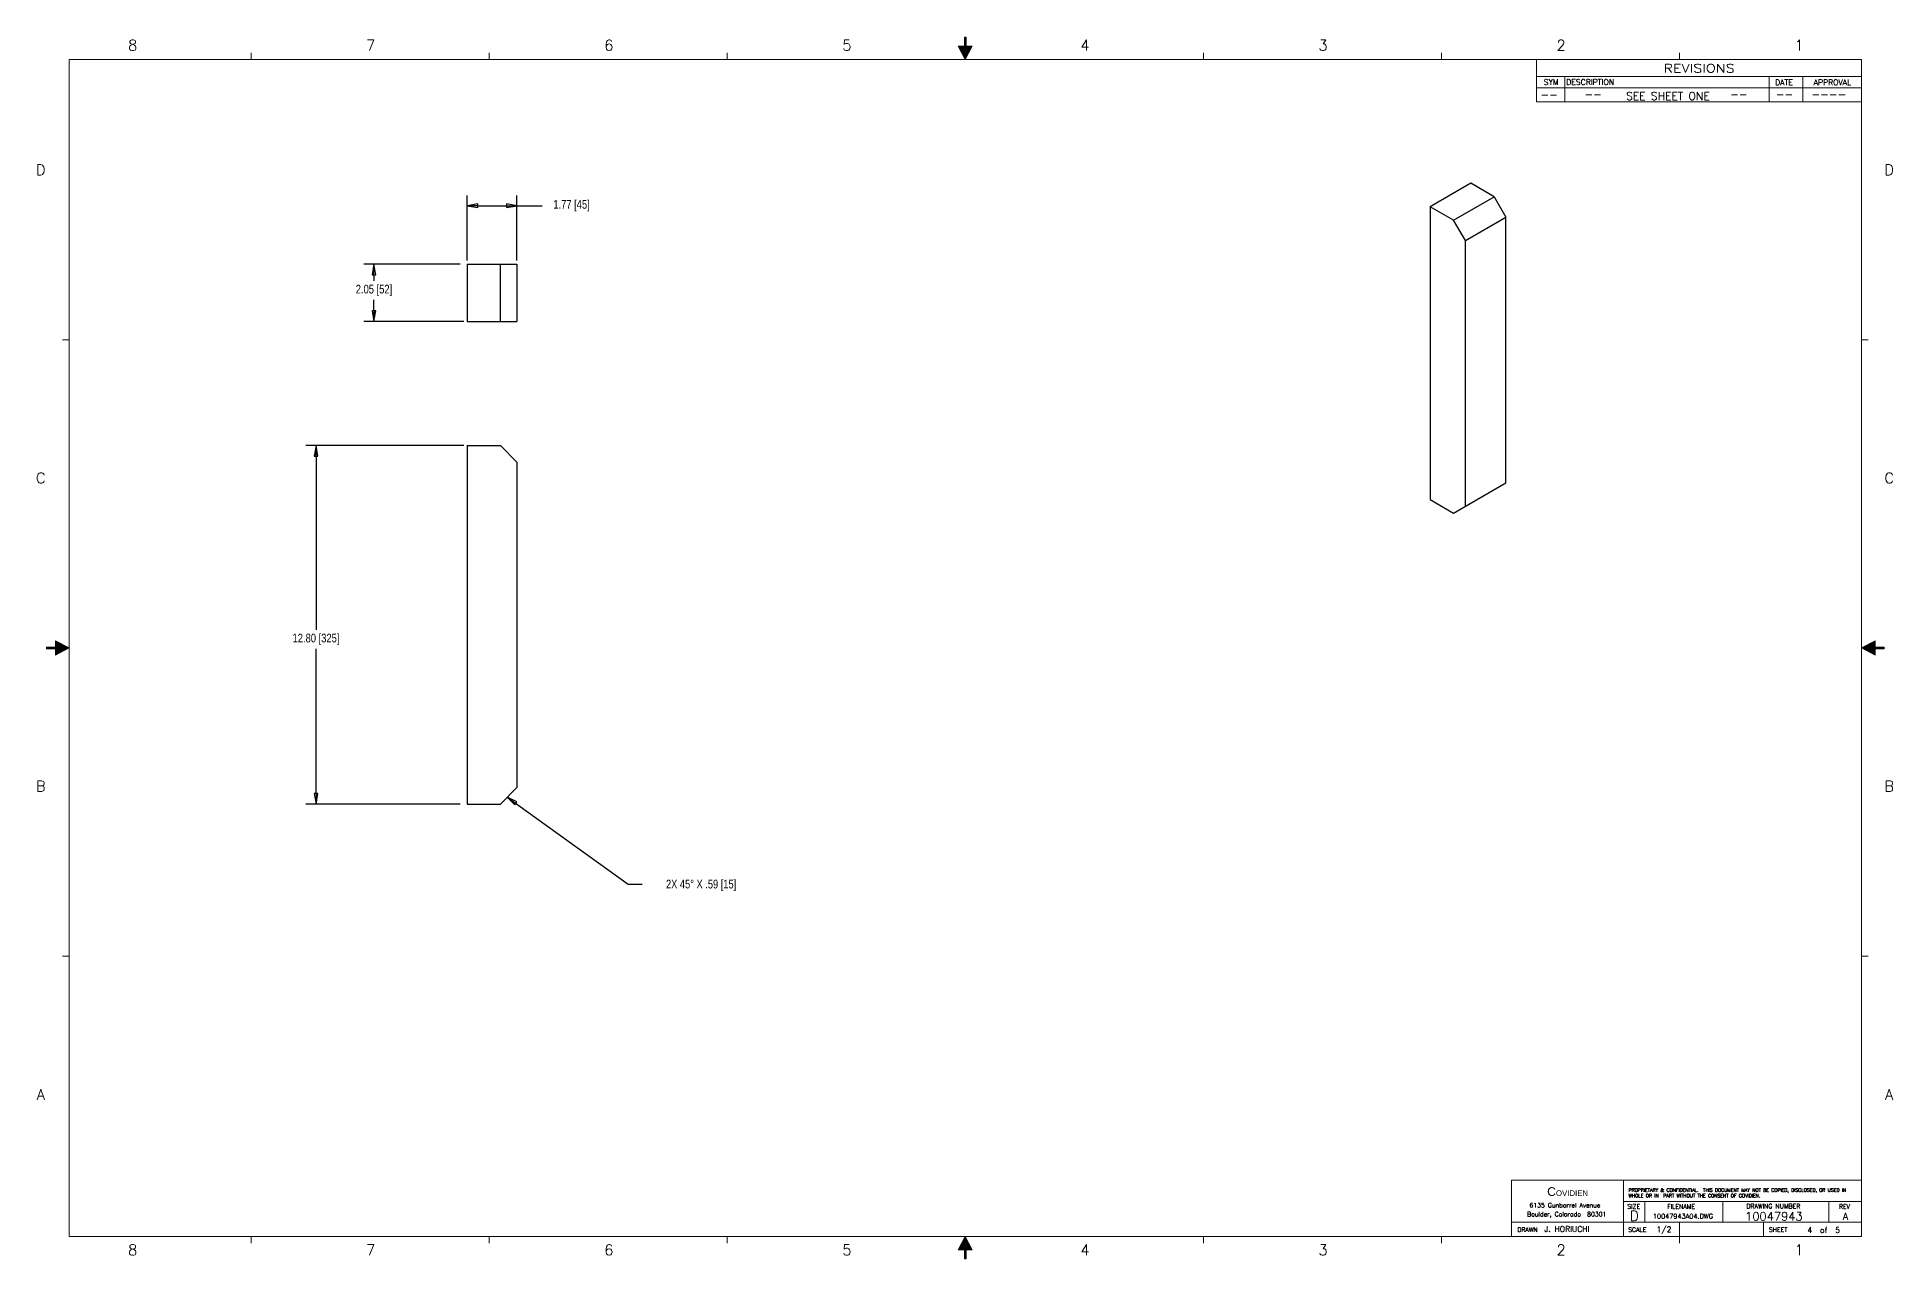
# Model space of a CAD drawing. Header units: inches. Extents: x -0.1 to 33.1, y 0.1 to 21.9.
import ezdxf
from ezdxf.enums import TextEntityAlignment as Align

# ---------------------------------------------------------------- set-up
doc = ezdxf.new("R2010")
doc.units = ezdxf.units.IN
doc.header["$LTSCALE"] = 1.87
doc.header["$MEASUREMENT"] = 0
doc.header["$PDMODE"] = 3
doc.header["$PDSIZE"] = 0.3125
doc.layers.get('0').update_dxf_attribs({"linetype": 'CONTINUOUS'})
doc.layers.get('Defpoints').update_dxf_attribs({"linetype": 'CONTINUOUS'})
for name, color, linetype in [('DIM', 7, 'CONTINUOUS'), ('DRAW', 4, 'CONTINUOUS'), ('OBJECT', 5, 'CONTINUOUS')]:
    doc.layers.add(name, color=color, linetype=linetype)
doc.styles.add('ROMANS', font='ROMANS.shx')
doc.styles.add('SIMPLEX', font='SIMPLEX')
doc.styles.get("Standard").update_dxf_attribs({"font": 'txt', "width": 0.8})
doc.styles.add('TB', font='SAS_____.PFB')
doc.dimstyles.new('DIMSTYLE_1', dxfattribs={"dimtxt": 0.15625, "dimasz": 0.1875, "dimexe": 0.18, "dimexo": 0.0625, "dimgap": 0.09, "dimtad": 0, "dimtih": 1, "dimtoh": 1, "dimlfac": 2, "dimzin": 4, "dimdsep": 46, "dimtxsty": 'Standard', "dimblk": 'CLOSED', "dimcen": 0.09, "dimclrd": 7, "dimadec": 0, "dimazin": 0, "dimtfac": 1, "dimtofl": 0, "dimtmove": 0, "dimatfit": 3, "dimldrblk": 'CLOSED', "dimfxl": 0, "dimtolj": 1, "dimtzin": 4, "dimarcsym": 0})

# ---------------------------------------------------------------- blocks, each defined once
blk = doc.blocks.new('_CLOSED')
at = {"color": 0, "linetype": 'ByBlock'}
for p, q in [((0, 0), (-1, 0.17)), ((-1, 0.17), (-1, -0.17)), ((-1, -0.17), (0, 0)), ((-1, 0), (0, 0))]:
    blk.add_line(p, q, dxfattribs=at)
blk = doc.blocks.new('*D0')
at = {"layer": 'Defpoints', "color": 0, "linetype": 'Continuous', "lineweight": 0}
for p in [(7.609, 14.612), (4.908, 8.215), (7.547, 8.215)]:
    blk.add_point(p, dxfattribs=at)
at = {"layer": 'DIM', "color": 0, "linetype": 'Continuous', "lineweight": -2}
for p, q in [((7.547, 14.612), (4.728, 14.612)), ((7.484, 8.215), (4.728, 8.215))]:
    blk.add_line(p, q, dxfattribs=at)
at = {"layer": 'DIM', "color": 7, "linetype": 'Continuous', "lineweight": -2}
for p, q in [((4.908, 14.425), (4.908, 11.322)), ((4.908, 8.402), (4.908, 10.986))]:
    blk.add_line(p, q, dxfattribs=at)
at = {"layer": 'DIM', "color": 7, "linetype": 'Continuous', "lineweight": -2, "xscale": 0.1875, "yscale": 0.1875, "zscale": 0.1875}
for p, rotation in [((4.908, 14.612), 90), ((4.908, 8.215), 270)]:
    blk.add_blockref('_CLOSED', p, dxfattribs=dict(at, rotation=rotation))
at = {"layer": 'DIM', "color": 0, "linetype": 'Continuous', "insert": (4.908, 11.154), "char_height": 0.15625, "attachment_point": 5}
blk.add_mtext('\\A1;12.80 [325]', dxfattribs=at)
blk = doc.blocks.new('*D1')
at = {"layer": 'Defpoints', "color": 0, "linetype": 'Continuous', "lineweight": 0}
for p in [(8.495, 18.894), (7.609, 17.85), (8.495, 17.85)]:
    blk.add_point(p, dxfattribs=at)
at = {"layer": 'DIM', "color": 0, "linetype": 'Continuous', "lineweight": -2}
for p, q in [((7.609, 17.913), (7.609, 19.074)), ((8.495, 17.913), (8.495, 19.074))]:
    blk.add_line(p, q, dxfattribs=at)
at = {"layer": 'DIM', "color": 7, "linetype": 'Continuous', "lineweight": -2}
for p, q in [((7.797, 18.894), (8.308, 18.894)), ((8.495, 18.894), (8.943, 18.894))]:
    blk.add_line(p, q, dxfattribs=at)
at = {"layer": 'DIM', "color": 7, "linetype": 'Continuous', "lineweight": -2, "xscale": 0.1875, "yscale": 0.1875, "zscale": 0.1875, "rotation": 180}
blk.add_blockref('_CLOSED', (7.609, 18.894), dxfattribs=at)
at = {"layer": 'DIM', "color": 7, "linetype": 'Continuous', "lineweight": -2, "xscale": 0.1875, "yscale": 0.1875, "zscale": 0.1875}
blk.add_blockref('_CLOSED', (8.495, 18.894), dxfattribs=at)
at = {"layer": 'DIM', "color": 0, "linetype": 'Continuous', "insert": (9.47, 18.894), "char_height": 0.15625, "attachment_point": 5}
blk.add_mtext('\\A1;1.77 [45]', dxfattribs=at)
blk = doc.blocks.new('*D2')
at = {"layer": 'Defpoints', "color": 0, "linetype": 'Continuous', "lineweight": 0}
for p in [(5.943, 17.85), (7.547, 17.85), (7.609, 16.827)]:
    blk.add_point(p, dxfattribs=at)
at = {"layer": 'DIM', "color": 0, "linetype": 'Continuous', "lineweight": -2}
for p, q in [((7.484, 17.85), (5.763, 17.85)), ((7.547, 16.827), (5.763, 16.827))]:
    blk.add_line(p, q, dxfattribs=at)
at = {"layer": 'DIM', "color": 7, "linetype": 'Continuous', "lineweight": -2}
for p, q in [((5.943, 17.663), (5.943, 17.55)), ((5.943, 17.014), (5.943, 17.214))]:
    blk.add_line(p, q, dxfattribs=at)
at = {"layer": 'DIM', "color": 7, "linetype": 'Continuous', "lineweight": -2, "xscale": 0.1875, "yscale": 0.1875, "zscale": 0.1875}
for p, rotation in [((5.943, 17.85), 90), ((5.943, 16.827), 270)]:
    blk.add_blockref('_CLOSED', p, dxfattribs=dict(at, rotation=rotation))
at = {"layer": 'DIM', "color": 0, "linetype": 'Continuous', "insert": (5.943, 17.382), "char_height": 0.15625, "attachment_point": 5}
blk.add_mtext('\\A1;2.05 [52]', dxfattribs=at)
blk = doc.blocks.new('PG-2')
at = {"layer": 'DIM', "style": 'ROMANS'}
for s, p in [('--', (-5.732, -0.691)), ('--', (-4.949, -0.69)), ('--', (-2.347, -0.69)), ('--', (-1.531, -0.69)), ('----', (-0.895, -0.689))]:
    blk.add_text(s, height=0.14, dxfattribs=at).set_placement(p)
blk.add_text('SEE SHEET ONE', height=0.14, dxfattribs=at).set_placement((-3.457, -0.72), align=Align.CENTER)
blk = doc.blocks.new('ANSI_D2')
at = {"layer": 'DIM', "lineweight": 0}
for p, q in [((26.7, 21.2), (32.5, 21.2)), ((26.7, 21.2), (32.5, 21.2)), ((26.7, 21), (32.5, 21)), ((26.7, 21), (32.5, 21)), ((27.2, 21.2), (27.2, 20.75)), ((27.2, 21.2), (27.2, 20.75)), ((30.85, 21.2), (30.85, 20.75)), ((30.85, 21.2), (30.85, 20.75)), ((31.45, 21.2), (31.45, 20.75)), ((31.45, 21.2), (31.45, 20.75))]:
    blk.add_line(p, q, dxfattribs=at)
at = {"layer": 'DRAW', "color": 5, "lineweight": 0}
for p, q in [((30.024, 1.12), (30.024, 0.75)), ((31.917, 1.12), (31.917, 0.75))]:
    blk.add_line(p, q, dxfattribs=at)
at = {"layer": 'OBJECT', "color": 5, "lineweight": 0}
for p, q in [((16.484, 21.902), (16.484, 21.741)), ((16.484, 21.902), (16.516, 21.902)), ((16.516, 21.902), (16.516, 21.741)), ((3.75, 21.5), (3.75, 21.62)), ((3.75, 21.5), (3.75, 21.62)), ((8, 21.5), (8, 21.62)), ((8, 21.5), (8, 21.62)), ((8, 21.5), (8, 21.62)), ((8, 21.5), (8, 21.62)), ((12.25, 21.5), (12.25, 21.62)), ((12.25, 21.5), (12.25, 21.62)), ((16.5, 21.5), (16.375, 21.741)), ((16.375, 21.741), (16.484, 21.741)), ((16.5, 21.806), (16.5, 21.5)), ((16.5, 21.5), (16.5, 21.806)), ((16.5, 21.5), (16.625, 21.741)), ((16.5, 21.62), (16.5, 21.5)), ((16.5, 21.62), (16.5, 21.5)), ((16.516, 21.741), (16.625, 21.741)), ((20.75, 21.5), (20.75, 21.62)), ((20.75, 21.5), (20.75, 21.62)), ((25, 21.5), (25, 21.62)), ((25, 21.5), (25, 21.62)), ((29.25, 21.5), (29.25, 21.62)), ((29.25, 21.5), (29.25, 21.62)), ((32.5, 21.5), (0.5, 21.5)), ((32.5, 21.5), (0.5, 21.5)), ((0.5, 21.5), (0.5, 0.5)), ((0.5, 21.5), (0.5, 0.5)), ((26.7, 21.5), (26.7, 20.75)), ((26.7, 21.5), (26.7, 20.75)), ((32.5, 0.5), (32.5, 21.5)), ((32.5, 0.5), (32.5, 21.5)), ((26.7, 20.75), (32.5, 20.75)), ((26.7, 20.75), (32.5, 20.75)), ((0.38, 16.5), (0.5, 16.5)), ((0.38, 16.5), (0.5, 16.5)), ((32.5, 16.5), (32.62, 16.5)), ((32.5, 16.5), (32.62, 16.5)), ((0.098, 11.016), (0.259, 11.016)), ((0.098, 11.016), (0.098, 10.984)), ((0.098, 10.984), (0.259, 10.984)), ((0.194, 11), (0.5, 11)), ((0.5, 11), (0.194, 11)), ((0.5, 11), (0.259, 11.125)), ((0.259, 11.125), (0.259, 11.016)), ((0.5, 11), (0.259, 10.875)), ((0.259, 10.984), (0.259, 10.875)), ((0.38, 11), (0.5, 11)), ((32.5, 11), (32.741, 11.125)), ((32.62, 11), (32.5, 11)), ((32.806, 11), (32.5, 11)), ((32.5, 11), (32.806, 11)), ((32.5, 11), (32.741, 10.875)), ((32.741, 11.125), (32.741, 11.016)), ((32.902, 11.016), (32.741, 11.016)), ((32.902, 10.984), (32.741, 10.984)), ((32.741, 10.984), (32.741, 10.875)), ((32.902, 11.016), (32.902, 10.984)), ((0.38, 5.5), (0.5, 5.5)), ((0.38, 5.5), (0.5, 5.5)), ((32.5, 5.5), (32.62, 5.5)), ((32.5, 5.5), (32.62, 5.5)), ((26.25, 1.5), (32.5, 1.5)), ((26.25, 1.5), (26.25, 0.5)), ((28.25, 1.5), (28.25, 0.5)), ((28.25, 1.12), (32.5, 1.12)), ((28.63, 1.12), (28.63, 0.75)), ((26.25, 0.75), (32.5, 0.75)), ((29.25, 0.75), (29.25, 0.5)), ((30.75, 0.75), (30.75, 0.5)), ((0.5, 0.5), (32.5, 0.5)), ((0.5, 0.5), (32.5, 0.5)), ((3.75, 0.38), (3.75, 0.5)), ((3.75, 0.38), (3.75, 0.5)), ((8, 0.38), (8, 0.5)), ((8, 0.38), (8, 0.5)), ((8, 0.38), (8, 0.5)), ((8, 0.38), (8, 0.5)), ((12.25, 0.38), (12.25, 0.5)), ((12.25, 0.38), (12.25, 0.5)), ((16.5, 0.5), (16.375, 0.259)), ((16.5, 0.38), (16.5, 0.5)), ((16.5, 0.194), (16.5, 0.5)), ((16.5, 0.5), (16.5, 0.194)), ((16.5, 0.5), (16.625, 0.259)), ((20.75, 0.38), (20.75, 0.5)), ((20.75, 0.38), (20.75, 0.5)), ((25, 0.38), (25, 0.5)), ((25, 0.38), (25, 0.5)), ((29.25, 0.38), (29.25, 0.5)), ((29.25, 0.38), (29.25, 0.5)), ((16.375, 0.259), (16.484, 0.259)), ((16.484, 0.098), (16.484, 0.259)), ((16.484, 0.098), (16.516, 0.098)), ((16.516, 0.098), (16.516, 0.259)), ((16.516, 0.259), (16.625, 0.259))]:
    blk.add_line(p, q, dxfattribs=at)
for points in [[(16.484, 21.902), (16.516, 21.902), (16.516, 21.741)], [(16.484, 21.902), (16.484, 21.741), (16.516, 21.741)], [(16.375, 21.741), (16.5, 21.5), (16.484, 21.741)], [(16.625, 21.741), (16.5, 21.5), (16.484, 21.741)], [(0.098, 11.016), (0.098, 10.984), (0.259, 10.984)], [(0.098, 11.016), (0.259, 11.016), (0.259, 10.984)], [(0.259, 11.125), (0.5, 11), (0.259, 11.016)], [(0.259, 10.875), (0.5, 11), (0.259, 11.016)], [(32.741, 11.125), (32.5, 11), (32.741, 11.016)], [(32.741, 10.875), (32.5, 11), (32.741, 11.016)], [(32.902, 11.016), (32.902, 10.984), (32.741, 10.984)], [(32.902, 11.016), (32.741, 11.016), (32.741, 10.984)], [(16.375, 0.259), (16.5, 0.5), (16.484, 0.259)], [(16.625, 0.259), (16.5, 0.5), (16.484, 0.259)], [(16.484, 0.098), (16.516, 0.098), (16.516, 0.259)], [(16.484, 0.098), (16.484, 0.259), (16.516, 0.259)]]:
    blk.add_solid(points, dxfattribs=at)
at = {"layer": 'OBJECT', "lineweight": 0}
blk.add_blockref('PG-2', (32.5, 21.5), dxfattribs=at)
at = {"layer": 'DIM', "lineweight": 0, "style": 'SIMPLEX', "width": 1.25}
blk.add_text('REVISIONS', height=0.15, dxfattribs=at).set_placement((29.6, 21.271), align=Align.CENTER)
blk.add_text('REVISIONS', height=0.15, dxfattribs=at).set_placement((29.6, 21.271), align=Align.CENTER)
at = {"layer": 'DIM', "lineweight": 0, "style": 'ROMANS'}
for s, height, p in [('SYM  DESCRIPTION ', 0.1, (26.826, 21.049)), ('DATE', 0.1, (30.956, 21.043)), ('APPROVAL', 0.1, (31.646, 21.043)), ('6135 Gunbarrel Avenue', 0.08, (26.571, 1.015)), ('Boulder, Colorado  80301', 0.08, (26.531, 0.856))]:
    blk.add_text(s, height=height, dxfattribs=at).set_placement(p)
at = {"layer": 'DIM', "color": 7, "lineweight": 0, "style": 'SIMPLEX'}
for s, p in [('SIZE', (28.319, 0.993)), ('FILENAME', (29.031, 0.993)), ('REV', (32.096, 0.993)), ('DRAWN', (26.354, 0.579)), ('SCALE', (28.334, 0.579)), ('SHEET', (30.847, 0.579))]:
    blk.add_text(s, height=0.08, dxfattribs=at).set_placement(p)
blk.add_text('DRAWING NUMBER', height=0.08, dxfattribs=at).set_placement((30.926, 0.999), align=Align.CENTER)
at = {"layer": 'DIM', "lineweight": 0, "insert": (26.887, 1.377), "char_height": 0.156, "width": 0.743, "attachment_point": 1, "style": 'TB'}
blk.add_mtext('C\\H0.1;OVIDIEN', dxfattribs=at)
at = {"layer": 'DIM', "color": 1, "lineweight": 0, "insert": (28.34, 1.356), "char_height": 0.06, "width": 4.22832, "attachment_point": 1, "style": 'SIMPLEX'}
blk.add_mtext('PROPRIETARY & CONFIDENTIAL.  THIS DOCUMENT MAY NOT BE COPIED, DISCLOSED, OR USED IN WHOLE OR IN  PART WITHOUT THE CONSENT OF COVIDIEN.', dxfattribs=at)
at = {"layer": 'DIM', "lineweight": 0, "style": 'ROMANS'}
blk.add_attdef('DRAWN_BY', (26.838, 0.58), '', height=0.1, dxfattribs=at)
for tag, height, p in [('SCALE', 0.1, (28.973, 0.619)), ('FILE_REF', 0.0852, (29.312, 0.859)), ('DWG-NO', 0.15, (30.935, 0.858)), ('SHT_NO', 0.1, (31.825, 0.611)), ('REV', 0.125, (32.214, 0.858))]:
    blk.add_attdef(tag, text='', height=height, dxfattribs=at).set_placement(p, align=Align.MIDDLE)
at = {"layer": 'OBJECT', "color": 5, "lineweight": 0, "style": 'SIMPLEX'}
for s, height, p in [('8', 0.19, (1.636, 21.662)), ('8', 0.19, (1.636, 21.662)), ('7', 0.19, (5.886, 21.662)), ('7', 0.19, (5.886, 21.662)), ('6', 0.19, (10.136, 21.662)), ('6', 0.19, (10.136, 21.662)), ('5', 0.19, (14.386, 21.662)), ('5', 0.19, (14.386, 21.662)), ('4', 0.19, (18.636, 21.662)), ('4', 0.19, (18.636, 21.662)), ('3', 0.19, (22.886, 21.662)), ('3', 0.19, (22.886, 21.662)), ('2', 0.19, (27.136, 21.662)), ('2', 0.19, (27.136, 21.662)), ('1', 0.19, (31.386, 21.662)), ('1', 0.19, (31.386, 21.662)), ('D', 0.19, (-0.006, 19.439)), ('D', 0.19, (-0.006, 19.439)), ('D', 0.19, (32.994, 19.439)), ('D', 0.19, (32.994, 19.439)), ('C', 0.19, (-0.006, 13.939)), ('C', 0.19, (-0.006, 13.939)), ('C', 0.19, (32.994, 13.939)), ('C', 0.19, (32.994, 13.939)), ('B', 0.19, (-0.006, 8.439)), ('B', 0.19, (-0.006, 8.439)), ('B', 0.19, (32.994, 8.439)), ('B', 0.19, (32.994, 8.439)), ('A', 0.19, (-0.006, 2.939)), ('A', 0.19, (-0.006, 2.939)), ('A', 0.19, (32.994, 2.939)), ('A', 0.19, (32.994, 2.939)), ('D', 0.18, (28.444, 0.775)), ('8', 0.19, (1.636, 0.162)), ('8', 0.19, (1.636, 0.162)), ('7', 0.19, (5.886, 0.162)), ('7', 0.19, (5.886, 0.162)), ('6', 0.19, (10.136, 0.162)), ('6', 0.19, (10.136, 0.162)), ('5', 0.19, (14.386, 0.162)), ('5', 0.19, (14.386, 0.162)), ('4', 0.19, (18.636, 0.162)), ('4', 0.19, (18.636, 0.162)), ('3', 0.19, (22.886, 0.162)), ('3', 0.19, (22.886, 0.162)), ('2', 0.19, (27.136, 0.162)), ('2', 0.19, (27.136, 0.162)), ('1', 0.19, (31.386, 0.162)), ('1', 0.19, (31.386, 0.162))]:
    blk.add_text(s, height=height, dxfattribs=at).set_placement(p, align=Align.CENTER)

msp = doc.modelspace()

# ---------------------------------------------------------------- linework, layer by layer
at = {"color": 7, "linetype": 'Continuous'}
for p, q in [((8.3224, 8.3377), (10.4809, 6.7874)), ((10.4809, 6.7874), (10.7309, 6.7874))]:
    msp.add_line(p, q, dxfattribs=at)
at = {"layer": 'DRAW', "linetype": 'Continuous'}
for p, q in [((25.5258, 19.2932), (24.801, 18.8748)), ((25.943, 19.0524), (25.5258, 19.2932)), ((25.2182, 18.6339), (25.943, 19.0524)), ((25.943, 19.0524), (26.1516, 18.6911)), ((24.801, 18.8748), (24.801, 13.6492)), ((25.2182, 18.6339), (24.801, 18.8748)), ((25.4268, 18.2726), (25.2182, 18.6339)), ((25.4268, 18.2726), (26.1516, 18.6911)), ((26.1516, 13.9472), (26.1516, 18.6911)), ((25.4268, 13.5287), (25.4268, 18.2726)), ((7.6093, 17.8505), (7.6093, 16.8269)), ((7.6093, 17.8505), (8.4943, 17.8505)), ((8.1993, 16.8269), (8.1993, 17.8505)), ((8.4951, 17.8505), (8.4951, 16.8269)), ((7.6093, 16.8269), (8.4951, 16.8269)), ((7.6093, 14.6123), (7.6093, 8.2146)), ((7.6093, 14.6123), (8.1993, 14.6123)), ((8.4943, 14.3173), (8.1993, 14.6123)), ((8.4943, 14.3173), (8.4943, 8.5096)), ((25.2182, 13.4083), (26.1516, 13.9472)), ((24.801, 13.6492), (25.2182, 13.4083)), ((8.1993, 8.2146), (8.4943, 8.5096)), ((7.6093, 8.2146), (8.1993, 8.2146))]:
    msp.add_line(p, q, dxfattribs=at)
msp.add_lwpolyline([(8.4929, 8.2537), (8.3224, 8.3377), (8.4564, 8.2029), (8.4929, 8.2537)], dxfattribs=at)

# ---------------------------------------------------------------- block references
at = {"layer": 'DIM', "lineweight": 0}
msp.add_blockref('ANSI_D2', (0, 0), dxfattribs=at).add_auto_attribs({'DRAWN_BY': 'J. HORIUCHI', 'SCALE': '1/2', 'SHT_NO': '4  of  5', 'FILE_REF': '10047943A04.DWG', 'DWG-NO': '10047943', 'REV': 'A'})

# ---------------------------------------------------------------- texts
at = {"layer": 'DIM', "color": 7, "linetype": 'Continuous', "width": 0.792157}
msp.add_text('2X 45%%d X .59 [15]', height=0.15625, dxfattribs=at).set_placement((11.783, 6.7092), align=Align.CENTER)

# ---------------------------------------------------------------- dimensions: what is measured, and where the dimension line sits
at = {"layer": 'DIM', "color": 7, "linetype": 'Continuous'}
dim = msp.add_linear_dim(base=(8.4951, 18.8941), p1=(7.6093, 17.8505), p2=(8.4951, 17.8505), dimstyle='DIMSTYLE_1', dxfattribs=at)
dim.commit()
dim.dimension.update_dxf_attribs({"geometry": '*D1', "text_midpoint": (9.4703, 18.8941), "dimtype": 160})
for base, p1, p2, angle, picture, middle in [((5.9433, 17.8505), (7.6093, 16.8269), (7.5468, 17.8505), 90, '*D2', (5.9433, 17.3819)), ((4.9081, 8.2146), (7.6093, 14.6123), (7.5468, 8.2146), 270, '*D0', (4.9081, 11.1543))]:
    dim = msp.add_linear_dim(base=base, p1=p1, p2=p2, angle=angle, dimstyle='DIMSTYLE_1', dxfattribs=at)
    dim.commit()
    dim.dimension.update_dxf_attribs({"geometry": picture, "text_midpoint": middle, "dimtype": 160})

doc.saveas('drawing.dxf')
